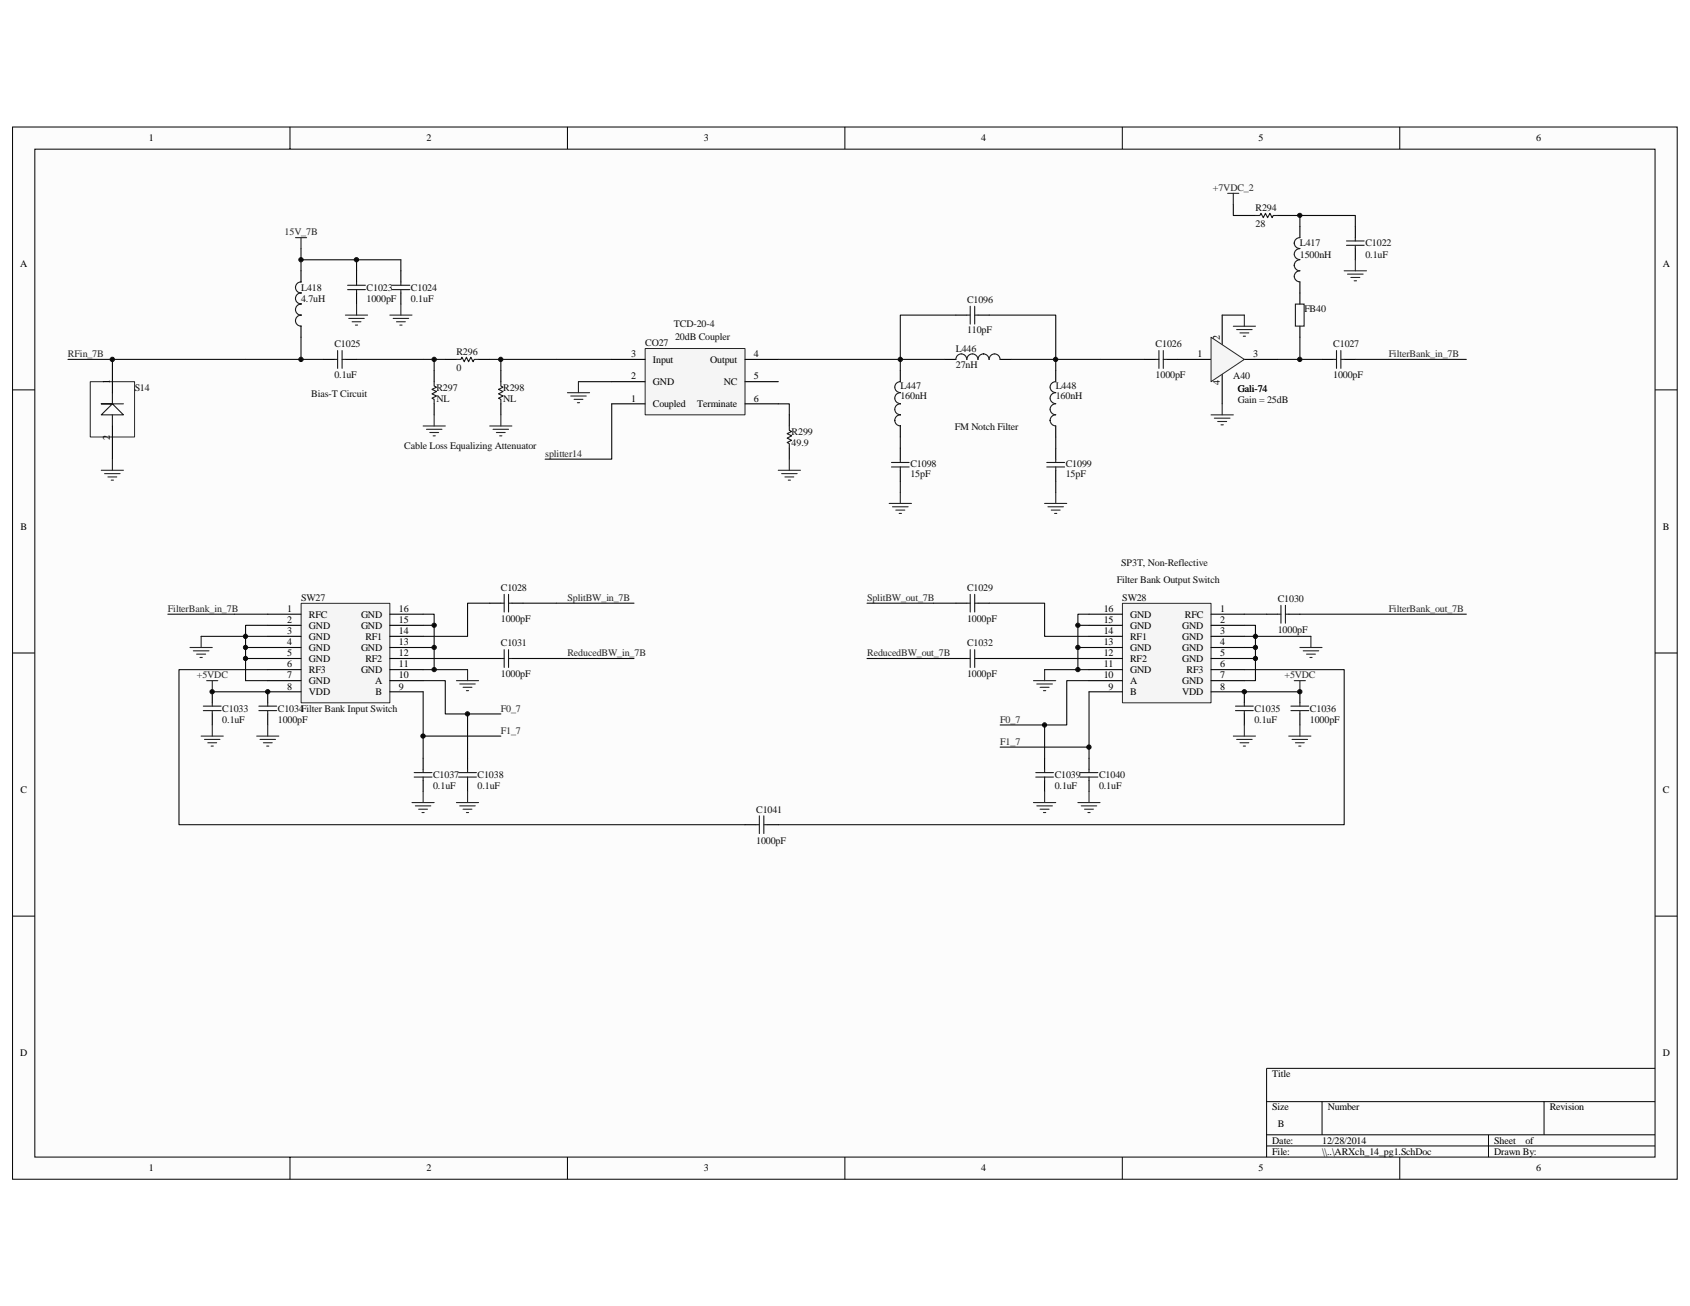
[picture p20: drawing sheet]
<svg xmlns="http://www.w3.org/2000/svg" width="279mm" height="216mm" viewBox="0 0 279 216" stroke-linecap="round" stroke-linejoin="round" font-family="sans-serif">
<defs><g id="words">
<g font-size="1.7">
<text x="24.6" y="23.3">1</text>
<text x="70.5" y="23.3">2</text>
<text x="116.4" y="23.3">3</text>
<text x="162.2" y="23.3">4</text>
<text x="208.1" y="23.3">5</text>
<text x="254" y="23.3">6</text>
<text x="3.3" y="44.2">A</text>
<text x="274.9" y="44.2">A</text>
<text x="104.4" y="59.1">3</text>
<text x="107.9" y="60">Input</text>
<text x="117.4" y="60">Output</text>
<text x="124.6" y="59.1">4</text>
<text x="198" y="59.1">1</text>
<text x="201.7" y="56.1" transform="rotate(-90 201.7 56.1)">2</text>
<text x="207.2" y="59.1">3</text>
<text x="18.2" y="63.5" transform="rotate(-90 18.2 63.5)">1</text>
<text x="104.4" y="62.7">2</text>
<text x="107.9" y="63.6">GND</text>
<text x="119.7" y="63.6">NC</text>
<text x="124.6" y="62.7">5</text>
<text x="201.7" y="63.6" transform="rotate(-90 201.7 63.6)">4</text>
<text x="104.4" y="66.4">1</text>
<text x="107.9" y="67.3">Coupled</text>
<text x="115.3" y="67.3">Terminate</text>
<text x="124.6" y="66.4">6</text>
<text x="18.2" y="72.7" transform="rotate(-90 18.2 72.7)">2</text>
<text x="3.4" y="87.7">B</text>
<text x="274.9" y="87.7">B</text>
<text x="47.5" y="101.2">1</text>
<text x="65.9" y="101.2">16</text>
<text x="182.5" y="101.2">16</text>
<text x="201.7" y="101.2">1</text>
<text x="47.5" y="103">2</text>
<text x="47.5" y="104.8">3</text>
<text x="47.5" y="106.7">4</text>
<text x="51.1" y="102.1">RFC</text>
<text x="51.1" y="103.9">GND</text>
<text x="51.1" y="105.7">GND</text>
<text x="51.1" y="107.6">GND</text>
<text x="59.7" y="107.6">GND</text>
<text x="59.7" y="103.9">GND</text>
<text x="59.7" y="102.1">GND</text>
<text x="60.4" y="105.7">RF1</text>
<text x="65.9" y="104.8">14</text>
<text x="65.9" y="106.7">13</text>
<text x="65.9" y="103">15</text>
<text x="182.5" y="106.7">13</text>
<text x="182.5" y="104.8">14</text>
<text x="182.5" y="103">15</text>
<text x="186.8" y="107.6">GND</text>
<text x="186.8" y="105.7">RF1</text>
<text x="186.8" y="103.9">GND</text>
<text x="186.8" y="102.1">GND</text>
<text x="195.5" y="103.9">GND</text>
<text x="195.5" y="105.7">GND</text>
<text x="195.5" y="107.6">GND</text>
<text x="195.9" y="102.1">RFC</text>
<text x="201.7" y="103">2</text>
<text x="201.7" y="104.8">3</text>
<text x="201.7" y="106.7">4</text>
<text x="47.5" y="108.5">5</text>
<text x="47.5" y="110.3">6</text>
<text x="47.5" y="112.2">7</text>
<text x="51.1" y="109.4">GND</text>
<text x="51.1" y="111.3">RF3</text>
<text x="51.1" y="113.1">GND</text>
<text x="59.7" y="111.3">GND</text>
<text x="60.4" y="109.4">RF2</text>
<text x="62" y="113.1">A</text>
<text x="65.9" y="112.2">10</text>
<text x="65.9" y="108.5">12</text>
<text x="65.9" y="110.3">11</text>
<text x="182.5" y="112.2">10</text>
<text x="182.5" y="110.3">11</text>
<text x="182.5" y="108.5">12</text>
<text x="186.8" y="113.1">A</text>
<text x="186.8" y="111.3">GND</text>
<text x="186.8" y="109.4">RF2</text>
<text x="195.5" y="109.4">GND</text>
<text x="195.5" y="113.1">GND</text>
<text x="196.2" y="111.3">RF3</text>
<text x="201.7" y="108.5">5</text>
<text x="201.7" y="112.2">7</text>
<text x="201.7" y="110.3">6</text>
<text x="47.5" y="114">8</text>
<text x="51.1" y="114.9">VDD</text>
<text x="62.1" y="114.9">B</text>
<text x="65.9" y="114">9</text>
<text x="183.3" y="114">9</text>
<text x="186.8" y="114.9">B</text>
<text x="195.5" y="114.9">VDD</text>
<text x="201.7" y="114">8</text>
<text x="3.4" y="131.1">C</text>
<text x="274.9" y="131.1">C</text>
<text x="3.3" y="174.6">D</text>
<text x="210.3" y="178.1">Title</text>
<text x="274.9" y="174.6">D</text>
<text x="210.3" y="183.6">Size</text>
<text x="219.5" y="183.6">Number</text>
<text x="256.2" y="183.6">Revision</text>
<text x="210.3" y="189.1">Date:</text>
<text x="210.3" y="190.9">File:</text>
<text x="211.2" y="186.3">B</text>
<text x="218.6" y="190.9">\\..\ARXch_14_pg1.SchDoc</text>
<text x="218.6" y="189.1">12/28/2014</text>
<text x="247" y="190.9">Drawn By:</text>
<text x="247" y="189.1">Sheet</text>
<text x="252.2" y="189.1">of</text>
<text x="24.6" y="193.7">1</text>
<text x="70.5" y="193.7">2</text>
<text x="116.4" y="193.7">3</text>
<text x="162.2" y="193.7">4</text>
<text x="208.1" y="193.7">5</text>
<text x="254" y="193.7">6</text>
</g>
<g font-size="1.7" fill="#262626">
<text x="200.5" y="31.6">+7VDC_2</text>
<text x="47.1" y="38.9">15V_7B</text>
<text x="11.2" y="59.1">RFin_7B</text>
<text x="229.6" y="59.1">FilterBank_in_7B</text>
<text x="90.1" y="75.5">splitter14</text>
<text x="27.8" y="101.2">FilterBank_in_7B</text>
<text x="93.8" y="99.4">SplitBW_in_7B</text>
<text x="143.4" y="99.4">SplitBW_out_7B</text>
<text x="229.6" y="101.2">FilterBank_out_7B</text>
<text x="32.6" y="112.2">+5VDC</text>
<text x="93.8" y="108.5">ReducedBW_in_7B</text>
<text x="143.4" y="108.5">ReducedBW_out_7B</text>
<text x="212.4" y="112.2">+5VDC</text>
<text x="82.8" y="117.7">F0_7</text>
<text x="165.4" y="119.5">F0_7</text>
<text x="82.8" y="121.3">F1_7</text>
<text x="165.4" y="123.1">F1_7</text>
</g>
<g font-size="1.7" fill="#0e0e0e">
<text x="207.6" y="34.9">R294</text>
<text x="207.6" y="37.4">28</text>
<text x="214.9" y="40.7">L417</text>
<text x="225.7" y="40.7">C1022</text>
<text x="214.9" y="42.6">1500nH</text>
<text x="225.7" y="42.6">0.1uF</text>
<text x="49.8" y="49.9">4.7uH</text>
<text x="49.8" y="48.1">L418</text>
<text x="60.6" y="49.9">1000pF</text>
<text x="60.6" y="48.1">C1023</text>
<text x="67.9" y="49.9">0.1uF</text>
<text x="67.9" y="48.1">C1024</text>
<text x="159.9" y="50.1">C1096</text>
<text x="215.6" y="51.6">FB40</text>
<text x="55.3" y="57.4">C1025</text>
<text x="75.5" y="58.7">R296</text>
<text x="106.7" y="57.2">CO27</text>
<text x="111.4" y="54.1">TCD-20-4</text>
<text x="111.6" y="56.1">20dB Coupler</text>
<text x="158" y="58.1">L446</text>
<text x="159.9" y="55">110pF</text>
<text x="191.1" y="57.4">C1026</text>
<text x="220.4" y="57.4">C1027</text>
<text x="22.3" y="64.6">S14</text>
<text x="51.4" y="65.7">Bias-T Circuit</text>
<text x="55.3" y="62.5">0.1uF</text>
<text x="72.2" y="64.6">R297</text>
<text x="75.5" y="61.3">0</text>
<text x="83.2" y="64.6">R298</text>
<text x="148.9" y="64.4">L447</text>
<text x="158" y="60.9">27nH</text>
<text x="174.5" y="64.4">L448</text>
<text x="191.1" y="62.5">1000pF</text>
<text x="203.9" y="62.7">A40</text>
<text x="204.6" y="64.7">Gali-74</text>
<text x="220.4" y="62.5">1000pF</text>
<text x="72.2" y="66.4">NL</text>
<text x="83.2" y="66.4">NL</text>
<text x="130.9" y="71.9">R299</text>
<text x="148.9" y="66">160nH</text>
<text x="157.8" y="71.1">FM Notch Filter</text>
<text x="174.5" y="66">160nH</text>
<text x="204.6" y="66.6">Gain = 25dB</text>
<text x="66.8" y="74.3">Cable Loss Equalizing Attenuator</text>
<text x="130.9" y="73.7">49.9</text>
<text x="150.5" y="77.2">C1098</text>
<text x="176.2" y="77.2">C1099</text>
<text x="150.5" y="78.8">15pF</text>
<text x="176.2" y="78.8">15pF</text>
<text x="185.4" y="93.5">SP3T, Non-Reflective</text>
<text x="49.8" y="99.4">SW27</text>
<text x="82.8" y="97.7">C1028</text>
<text x="159.9" y="97.7">C1029</text>
<text x="184.6" y="96.4">Filter Bank Output Switch</text>
<text x="185.5" y="99.4">SW28</text>
<text x="211.2" y="99.5">C1030</text>
<text x="82.8" y="102.8">1000pF</text>
<text x="82.8" y="106.8">C1031</text>
<text x="159.9" y="102.8">1000pF</text>
<text x="159.9" y="106.8">C1032</text>
<text x="211.2" y="104.7">1000pF</text>
<text x="82.8" y="112">1000pF</text>
<text x="159.9" y="112">1000pF</text>
<text x="36.7" y="117.7">C1033</text>
<text x="36.7" y="119.5">0.1uF</text>
<text x="45.9" y="119.5">1000pF</text>
<text x="45.9" y="117.7">C1034Filter Bank Input Switch</text>
<text x="207.4" y="119.5">0.1uF</text>
<text x="207.4" y="117.7">C1035</text>
<text x="216.6" y="119.5">1000pF</text>
<text x="216.6" y="117.7">C1036</text>
<text x="71.6" y="130.5">0.1uF</text>
<text x="71.6" y="128.7">C1037</text>
<text x="79" y="128.7">C1038</text>
<text x="79" y="130.5">0.1uF</text>
<text x="174.4" y="130.5">0.1uF</text>
<text x="174.4" y="128.7">C1039</text>
<text x="181.7" y="128.7">C1040</text>
<text x="181.7" y="130.5">0.1uF</text>
<text x="125" y="134.3">C1041</text>
<text x="125" y="139.4">1000pF</text>
</g>
</g></defs>
<path d="M2.1 21h275.2v173.9h-275.2z" fill="#fcfcfc"/>
<path d="M2.1 21h275.2v173.9h-275.2z" fill="none" stroke="#000" stroke-width=".17"/>
<path d="M5.8 24.7h267.8v166.6h-267.8z" fill="#fcfcfc"/>
<g fill="none" stroke="#000" stroke-width=".17">
<path d="M5.8 24.7h267.8v166.6h-267.8zM47.9 21v3.6M93.8 21v3.6M139.7 21v3.6M185.5 21v3.6M231.4 21v3.6M2.1 64.5h3.6M273.6 64.5h3.7M2.1 107.9h3.6M273.6 107.9h3.7M2.1 151.4h3.6M273.6 151.4h3.7"/>
<path d="M273.6 176.6h-64.2v14.7M47.9 191.3v3.6M93.8 191.3v3.6M139.7 191.3v3.6M185.5 191.3v3.6M209.4 182.1h64.2M209.4 187.6h64.2M209.4 189.4h64.2M218.6 182.1v5.5M231.4 191.3v3.6M246.1 187.6v3.7M255.3 182.1v5.5"/>
</g>
<g fill="none" stroke="#0e0e0e" stroke-width=".18">
<path d="M203.9 33.8v1.8h1.8M213.1 35.6h11v1.8M214.9 35.6v1.8M49.8 59.4h3.6M49.8 41.1v3.7M49.8 55.8v3.6h-38.6M49.8 42.9h16.5v1.9M58.9 59.4h14.7M58.9 42.9v1.9M71.8 59.4v1.9M81 59.4h1.8v1.9M82.8 59.4h18.3"/>
<path d="M211.2 59.4h7.4M214.9 55.8v3.6M224.1 59.4h18.3M95.6 63.1h5.5M128.7 66.8h1.8v1.8"/>
</g>
<g fill="none" stroke="#000" stroke-width=".18">
<path d="M205.7 35.6h1.9M211.2 35.6h1.9M214.9 37.4v1.9M224.1 37.4v1.9M49.8 44.8v1.8M49.8 53.9v1.9M53.4 59.4h1.9M57.1 59.4h1.8M58.9 44.8v1.8M58.9 48.4v1.9M66.3 44.8v1.8M66.3 48.4v1.9"/>
<path d="M73.6 59.4h1.9M79.1 59.4h1.9M189.2 59.4h1.9M192.9 59.4h1.8M214.9 46.6v3.7M214.9 53.9v1.9M218.6 59.4h1.8M222.2 59.4h1.9M224.1 41.1v1.8M71.8 61.3v1.8M71.8 66.8v1.8M82.8 61.3v1.8"/>
<path d="M82.8 66.8v1.8M130.5 68.6v1.8M130.5 74.1v1.8"/>
</g>
<g fill="none" stroke="#1c1c1c" stroke-width=".18">
<path d="M207.6 35.6h.7l.2-.3 .4 .7 .3-.7 .4 .7 .4-.7 .3 .7 .2-.4h.7M214.9 39.3a.92 .92 0 0 0-.9 .9 .91 .91 0 0 0 .9 .9M222.6 39.8h2.9M224.1 39.3v.5M49.8 50.3a.9 .9 0 0 0-.9 .9 .9 .9 0 0 0 .9 .9 .91 .91 0 0 0-.9 .9 .91 .91 0 0 0 .9 .9M49.8 46.6a.9 .9 0 0 0-.9 .9 .9 .9 0 0 0 .9 .9 .9 .9 0 0 0-.9 .9 .9 .9 0 0 0 .9 .9M55.3 59.4h.5M55.8 58v2.9M56.6 59.4h.5M56.6 58v2.9M57.5 47.9h2.9M57.5 47.2h2.9"/>
<path d="M58.9 46.6v.6M58.9 47.9v.5M64.8 47.9h3M64.8 47.2h3M66.3 46.6v.6M66.3 47.9v.5M75.5 59.4h.7l.2-.3 .4 .7 .3-.7 .4 .7 .4-.7 .3 .7 .2-.4h.7M191.1 59.4h.5M191.6 58v2.9M192.3 59.4h.6M192.3 58v2.9M214.2 50.3h1.4v3.6h-1.4z"/>
<path d="M214.9 42.9a.92 .92 0 0 0-.9 1 .92 .92 0 0 0 .9 .9 .91 .91 0 0 0-.9 .9 .91 .91 0 0 0 .9 .9M214.9 41.1a.9 .9 0 0 0-.9 .9 .9 .9 0 0 0 .9 .9M220.4 59.4h.6M221 58v2.9M221.7 59.4h.5M221.7 58v2.9M222.6 40.6h2.9M224.1 40.6v.5M71.8 63.1v.7l.4 .2-.8 .4 .8 .3-.8 .4 .8 .4-.8 .3 .4 .2v.8M82.8 63.1v.7l.4 .2-.8 .4 .8 .3-.8 .4 .8 .4-.8 .3 .4 .2v.8M130.5 70.4v.7l.4 .2-.8 .4 .8 .4-.8 .3 .8 .4-.8 .4 .4 .1v.8"/>
</g>
<g fill="none" stroke="#262626" stroke-width=".18">
<path d="M203 32h1.8M203.9 32v1.8M57.1 52.1h3.7M57.7 52.6h2.5M58.2 53.2h1.5M58.8 53.7h.3M58.9 50.3v1.8M64.5 52.1h3.6M65 52.6h2.6M65.6 53.2h1.4M66.1 53.7h.4M66.3 50.3v1.8"/>
<path d="M222.2 44.8h3.7M222.8 45.3h2.6M223.3 45.9h1.5M223.9 46.4h.4M224.1 42.9v1.9M70 70.4h3.6M70.5 71h2.6M71.1 71.5h1.4M71.6 72.1h.4M71.8 68.6v1.8M81 70.4h3.6M81.5 71h2.6"/>
<path d="M82.1 71.5h1.4M82.6 72.1h.4M82.8 68.6v1.8M93.8 64.9h3.7M94.4 65.5h2.5M94.9 66h1.5M95.5 66.6h.3M95.6 63.1v1.8M128.7 77.7h3.6M129.2 78.3h2.6M129.8 78.8h1.4M130.3 79.4h.4"/>
<path d="M130.5 75.9v1.8"/>
</g>
<path d="M49.8 99.8h14.7v16.4h-14.7z" fill="#f5f5f5"/>
<path d="M49.8 99.7h14.7v16.5h-14.7z" fill="none" stroke="#262626" stroke-width=".17"/>
<g fill="none" stroke="#000" stroke-width=".18">
<path d="M81 99.7h1.8M84.6 99.7h1.9M35.1 114.4v1.8M35.1 118v1.8M44.3 101.5h5.5M44.3 103.4h5.5M44.3 105.2h5.5M44.3 107h5.5M44.3 108.9h5.5M44.3 110.7h5.5M44.3 112.5h5.5M44.3 118v1.8"/>
<path d="M49.8 114.4h-5.5v1.8M64.5 101.5h5.5M64.5 103.4h5.5M64.5 105.2h5.5M64.5 107h5.5M64.5 108.9h5.5M64.5 110.7h5.5M64.5 112.5h5.5M64.5 114.4h5.5M81 108.9h1.8M84.6 108.9h1.9M70 125.3v1.9"/>
<path d="M70 129v1.9M77.3 125.3v1.9M77.3 129v1.9M123.2 136.3h1.8M126.8 136.3h1.9"/>
</g>
<g fill="none" stroke="#0e0e0e" stroke-width=".18">
<path d="M81 99.7h-3.7v5.5h-7.3M86.5 99.7h18.3M27.7 101.5h16.6M33.3 105.2h7.3v1.8M35.1 114.4h9.2M40.6 108.9v3.6h3.7M40.6 107v1.9h3.7M40.6 107h3.7M44.3 103.4h-3.7v1.8h3.7M44.3 110.7h-14.7v25.6h93.6M70 108.9h11M70 107h1.8v3.7"/>
<path d="M70 103.4h1.8v3.6M70 101.5h1.8v1.9M70 112.5h3.6v5.5h9.2M70 110.7h7.3M70 114.4v10.9M77.3 118v7.3M86.5 108.9h18.3M70 121.7h12.8"/>
</g>
<g fill="none" stroke="#1c1c1c" stroke-width=".18">
<path d="M82.8 99.7h.6M83.4 98.3v2.9M84.1 99.7h.5M84.1 98.3v2.9M33.6 117.5h3M33.6 116.7h3M35.1 116.2v.5M35.1 117.5v.5M42.8 116.7h2.9M42.8 117.5h2.9M44.3 116.2v.5M44.3 117.5v.5"/>
<path d="M82.8 108.9h.6M83.4 107.4v2.9M84.1 108.9h.5M84.1 107.4v2.9M68.5 128.5h2.9M68.5 127.7h2.9M70 127.2v.5M70 128.5v.5M75.8 128.5h3M75.8 127.7h3M77.3 127.2v.5M77.3 128.5v.5"/>
<path d="M125 136.3h.5M125.5 134.9v2.9M126.3 136.3h.5M126.3 134.9v2.9"/>
</g>
<g fill="none" stroke="#262626" stroke-width=".18">
<path d="M31.4 107h3.7M32 107.6h2.5M32.5 108.1h1.5M33.1 108.7h.3M33.3 105.2v1.8M34.2 112.5h1.8M35.1 119.8v1.9M35.1 112.5v1.9M44.3 119.8v1.9M75.5 112.5h3.6M76 113.1h2.6M76.6 113.6h1.4"/>
<path d="M77.1 114.2h.4M77.3 110.7v1.8M33.3 121.7h3.6M33.8 122.2h2.6M34.4 122.8h1.4M34.9 123.3h.4M42.4 121.7h3.7M43 122.2h2.6M43.5 122.8h1.5M44.1 123.3h.3M68.1 132.7h3.7M68.7 133.2h2.5"/>
<path d="M69.2 133.8h1.5M69.8 134.3h.3M70 130.9v1.8M75.5 132.7h3.6M76 133.2h2.6M76.6 133.8h1.4M77.1 134.3h.4M77.3 130.9v1.8"/>
</g>
<path d="M185.6 99.8h14.6v16.4h-14.6z" fill="#f5f5f5"/>
<path d="M185.6 99.7h14.6v16.5h-14.6z" fill="none" stroke="#262626" stroke-width=".17"/>
<g fill="none" stroke="#000" stroke-width=".18">
<path d="M194.7 59.4h5.5M202.1 52.1v5.5M205.7 59.4h5.5M202.1 61.3v5.5M158 99.7h1.9M161.7 99.7h1.8M158 108.9h1.9M161.7 108.9h1.8M180 101.5h5.5M180 103.4h5.5M180 105.2h5.5M180 107h5.5"/>
<path d="M180 108.9h5.5M180 110.7h5.5M180 112.5h5.5M180 114.4h5.5M200.2 101.5h5.5M200.2 103.4h5.5M200.2 105.2h5.5M200.2 107h5.5M200.2 108.9h5.5M200.2 110.7h5.5M200.2 112.5h5.5M200.2 114.4h5.5v1.8"/>
<path d="M205.7 118v1.8M209.4 101.5h1.8M213.1 101.5h1.8M214.9 114.4v1.8M214.9 118v1.8M172.7 125.3v1.9M172.7 129v1.9M180 125.3v1.9M180 129v1.9"/>
</g>
<g fill="none" stroke="#1c1c1c" stroke-width=".18">
<path d="M159.9 99.7h.5M160.4 98.3v2.9M161.1 99.7h.6M161.1 98.3v2.9M159.9 108.9h.5M160.4 107.4v2.9M161.1 108.9h.6M161.1 107.4v2.9M204.3 116.7h2.9M204.3 117.5h2.9M205.7 116.2v.5M205.7 117.5v.5"/>
<path d="M211.2 101.5h.6M211.8 100.1v2.9M212.5 101.5h.6M212.5 100.1v2.9M213.4 116.7h3M213.4 117.5h3M214.9 116.2v.5M214.9 117.5v.5M171.2 128.5h3M171.2 127.7h3M172.7 127.2v.5M172.7 128.5v.5"/>
<path d="M178.6 128.5h2.9M178.6 127.7h2.9M180 127.2v.5M180 128.5v.5"/>
</g>
<g fill="none" stroke="#0e0e0e" stroke-width=".18">
<path d="M143.3 99.7h14.7M163.5 99.7h9.2v5.5h7.3M143.3 108.9h14.7M163.5 108.9h16.5M172.7 119.8v5.5M172.7 110.7h5.5M178.2 103.4h1.8M178.2 107h1.8M180 101.5h-1.8v9.2h1.8M180 114.4v9.1h-14.6M180 112.5h-3.6v7.3h-11M205.7 110.7h16.5v25.6h-93.5"/>
<path d="M205.7 103.4h1.9v3.6h-1.9M205.7 114.4h9.2M205.7 101.5h3.7M205.7 105.2h11M207.6 107v1.9h-1.9M207.6 108.9v3.6h-1.9M214.9 101.5h27.5M180 123.5v1.8"/>
</g>
<g fill="none" stroke="#262626" stroke-width=".18">
<path d="M48.9 39.3h1.8M49.8 39.3v1.8M170.9 112.5h3.6M171.4 113.1h2.6M172 113.6h1.4M172.5 114.2h.4M172.7 110.7v1.8M205.7 119.8v1.9M214 112.5h1.8M214.9 119.8v1.9M214.9 112.5v1.9M214.9 107h3.7"/>
<path d="M215.5 107.6h2.5M216 108.1h1.5M216.6 108.7h.3M216.7 105.2v1.8M170.9 132.7h3.6M171.4 133.2h2.6M172 133.8h1.4M172.5 134.3h.4M172.7 130.9v1.8M178.2 132.7h3.7M178.8 133.2h2.5M179.3 133.8h1.5"/>
<path d="M179.9 134.3h.3M180 130.9v1.8M203.9 121.7h3.7M204.4 122.2h2.6M205 122.8h1.5M205.5 123.3h.4M213.1 121.7h3.6M213.6 122.2h2.6M214.2 122.8h1.4M214.7 123.3h.4"/>
</g>
<path d="M200.2 55.8l5.5 3.6-5.5 3.7z" fill="#f5f5f5" stroke="#262626" stroke-width=".17"/>
<path d="M203.9 53.9h3.7M204.4 54.5h2.6M205 55h1.5M205.5 55.6h.4M205.7 52.1v1.8M200.2 68.6h3.7M200.8 69.1h2.5M201.3 69.7h1.5M201.9 70.2h.3M202.1 66.8v1.8" fill="none" stroke="#262626" stroke-width=".18"/>
<path d="M181.9 59.4h7.3M202.1 52.1h3.6" fill="none" stroke="#0e0e0e" stroke-width=".18"/>
<path d="M106.7 57.6h16.5v11h-16.5z" fill="#f5f5f5"/>
<path d="M106.7 57.6h16.5v11h-16.5zM14.9 63.1h7.3v9.1h-7.3z" fill="none" stroke="#262626" stroke-width=".17"/>
<g fill="none" stroke="#000" stroke-width=".18">
<path d="M18.6 59.4v5.5M101.1 59.4h5.5M123.2 59.4h5.5M156.2 59.4h1.8M158 52.1h1.9M161.7 52.1h1.8M165.4 59.4h1.8M18.6 70.4v5.5M101.1 63.1h5.5M101.1 66.8h5.5M123.2 63.1h5.5M123.2 66.8h5.5"/>
<path d="M148.8 61.3v1.8M148.8 70.4v1.8M148.8 74.1v1.8M148.8 77.7v1.9M174.5 61.3v1.8M174.5 70.4v1.8M174.5 74.1v1.8M174.5 77.7v1.9"/>
</g>
<g fill="none" stroke="#1c1c1c" stroke-width=".18">
<path d="M159.8 59.4a.9 .9 0 0 0-.9-.9 .9 .9 0 0 0-.9 .9M159.9 52.1h.5M160.4 50.6v3M161.1 52.1h.6M161.1 50.6v3M163.5 59.4a.92 .92 0 0 0-.9-.9 .94 .94 0 0 0-.9 .9 .91 .91 0 0 0-.9-.9 .91 .91 0 0 0-.9 .9M165.3 59.4a.9 .9 0 0 0-.9-.9 .9 .9 0 0 0-.9 .9M18.6 64.9v1.9l-1.9 1.8h3.7l-1.8-1.8h-1.9h3.7M18.6 68.6v1.8M147.4 77.2h2.9M147.4 76.5h2.9M148.8 66.8h.1a.9 .9 0 0 0-1 .9 .9 .9 0 0 0 1 .9 .9 .9 0 0 0-1 .9 .9 .9 0 0 0 1 .9h-.1"/>
<path d="M148.8 64.9h.1a.9 .9 0 0 0-1 .9 .9 .9 0 0 0 1 .9h-.1M148.8 63.1h.1a.9 .9 0 0 0-1 .9 .9 .9 0 0 0 1 .9h-.1M148.8 75.9v.6M148.8 77.2v.5M173.1 77.2h2.9M173.1 76.5h2.9M174.5 75.9v.6M174.5 77.2v.5M174.5 66.8a.91 .91 0 0 0-.9 .9 .91 .91 0 0 0 .9 .9 .92 .92 0 0 0-.9 .9 .92 .92 0 0 0 .9 .9M174.5 64.9a.9 .9 0 0 0-.9 .9 .9 .9 0 0 0 .9 .9M174.5 63.1a.9 .9 0 0 0-.9 .9 .9 .9 0 0 0 .9 .9"/>
</g>
<g fill="none" stroke="#262626" stroke-width=".18">
<path d="M16.7 77.7h3.7M17.3 78.3h2.6M17.8 78.8h1.5M18.4 79.4h.4M18.6 75.9v1.8M147 83.2h3.7M147.6 83.8h2.5M148.1 84.3h1.5M148.7 84.9h.3M148.8 81.4v1.8M172.7 83.2h3.7M173.2 83.8h2.6"/>
<path d="M173.8 84.3h1.5M174.3 84.9h.4M174.5 81.4v1.8"/>
</g>
<path d="M156.2 59.4h-7.4v1.9M158 52.1h-9.2v7.3h-20.1M163.5 52.1h11v7.3h7.4M167.2 59.4h7.3v1.9M101.1 66.8v9.1h-11M148.8 72.2v1.9M148.8 79.6v1.8M174.5 72.2v1.9M174.5 79.6v1.8" fill="none" stroke="#0e0e0e" stroke-width=".18"/>
<g fill="#0e0e0e" stroke="#0e0e0e" stroke-width=".17">
<circle cx="18.6" cy="59.4" r=".36"/>
<circle cx="35.1" cy="114.4" r=".35"/>
<circle cx="40.6" cy="108.8" r=".35"/>
<circle cx="40.6" cy="107" r=".35"/>
<circle cx="40.6" cy="105.2" r=".36"/>
<circle cx="44.3" cy="114.4" r=".36"/>
<circle cx="49.8" cy="59.4" r=".36"/>
<circle cx="49.8" cy="42.9" r=".36"/>
<circle cx="58.9" cy="42.9" r=".35"/>
<circle cx="69.9" cy="121.7" r=".35"/>
<circle cx="71.8" cy="110.7" r=".35"/>
<circle cx="71.8" cy="107" r=".35"/>
<circle cx="71.8" cy="103.4" r=".35"/>
<circle cx="71.8" cy="59.4" r=".36"/>
<circle cx="77.3" cy="118" r=".35"/>
<circle cx="82.8" cy="59.4" r=".36"/>
<circle cx="148.8" cy="59.4" r=".36"/>
<circle cx="172.7" cy="119.8" r=".35"/>
<circle cx="174.5" cy="59.4" r=".36"/>
<circle cx="178.2" cy="110.7" r=".36"/>
<circle cx="178.2" cy="107" r=".36"/>
<circle cx="178.2" cy="103.4" r=".36"/>
<circle cx="180" cy="123.5" r=".36"/>
<circle cx="205.7" cy="114.4" r=".35"/>
<circle cx="207.5" cy="108.8" r=".35"/>
<circle cx="207.5" cy="107" r=".35"/>
<circle cx="207.5" cy="105.2" r=".35"/>
<circle cx="214.9" cy="114.4" r=".35"/>
<circle cx="214.9" cy="59.4" r=".36"/>
<circle cx="214.9" cy="35.6" r=".35"/>
</g>
<use href="#words"/>
</svg>
